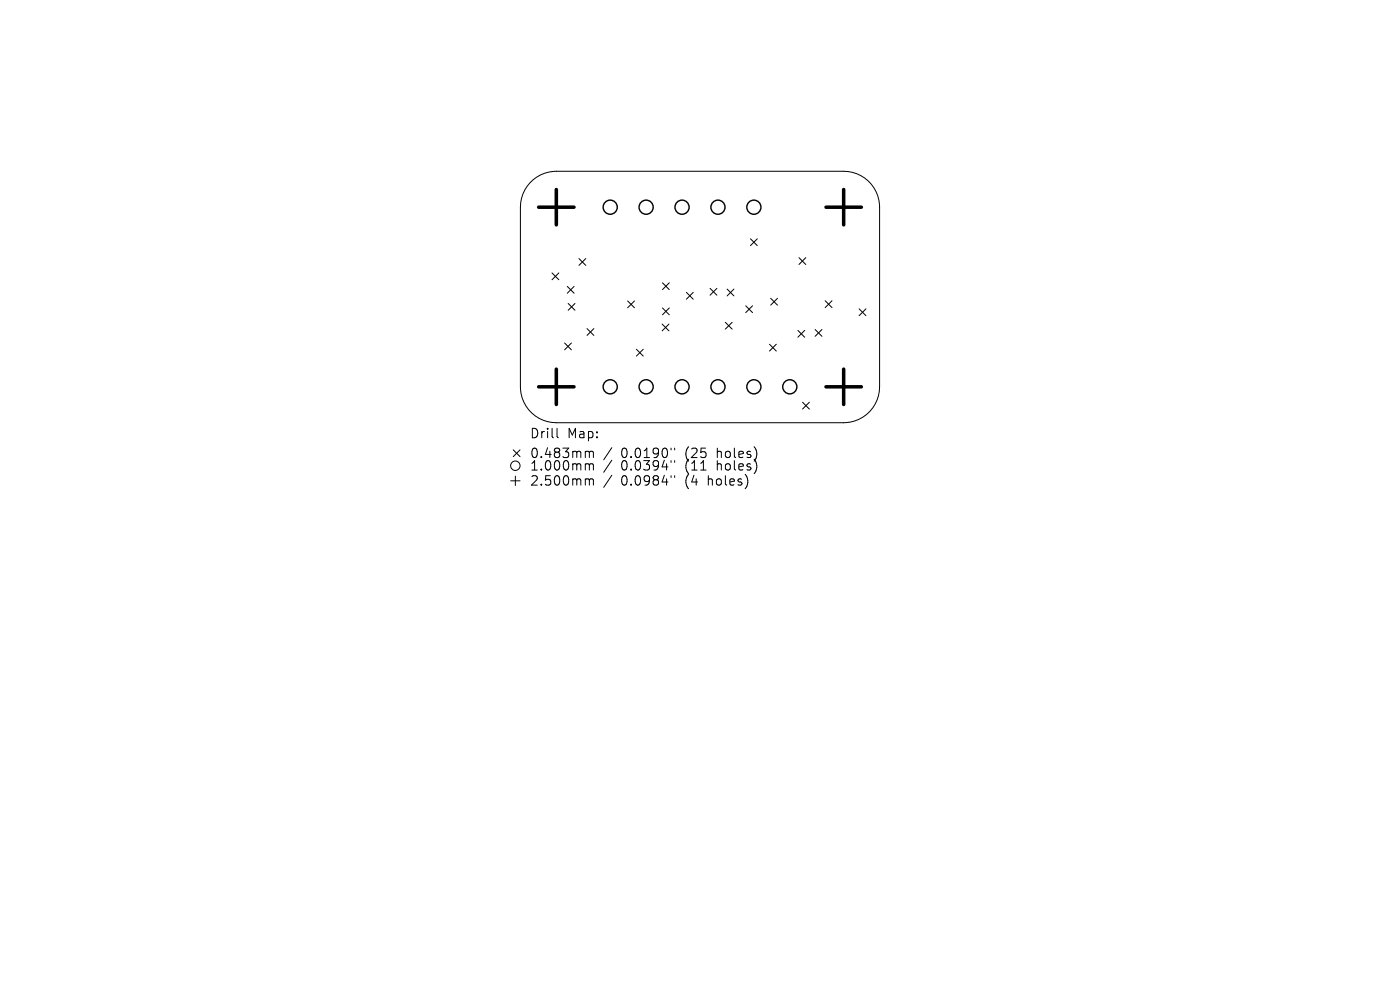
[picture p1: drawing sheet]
<svg xmlns="http://www.w3.org/2000/svg" width="297mm" height="210mm" viewBox="0 0 297 210" stroke-linecap="round" stroke-linejoin="round" font-family="sans-serif">
<defs><g id="words">
<g font-size="2.8">
<text x="112.3" y="93.2">Drill</text>
<text x="120.3" y="93.2">Map:</text>
<text x="112.3" y="97.4">0.483mm</text>
<text x="112.3" y="100.1">1.000mm</text>
<text x="131.8" y="97.4">0.0190&quot;</text>
<text x="131.8" y="100.1">0.0394&quot;</text>
<text x="145.5" y="97.4">(25</text>
<text x="145.5" y="100.1">(11</text>
<text x="152.4" y="97.4">holes)</text>
<text x="152.4" y="100.1">holes)</text>
<text x="112.3" y="103.3">2.500mm</text>
<text x="131.8" y="103.3">0.0984&quot;</text>
<text x="145.5" y="103.3">(4</text>
<text x="150.5" y="103.3">holes)</text>
</g>
</g></defs>
<g fill="none" stroke="#000" stroke-width=".21">
<path d="M112.5 38.7a7.6 7.6 0 0 1 5.5-2.4h61a7.6 7.6 0 0 1 7.6 7.7v38.1a7.6 7.6 0 0 1-7.6 7.6h-61a7.6 7.6 0 0 1-7.6-7.6v-38.1a7.6 7.6 0 0 1 2.1-5.3zM117.1 57.9l1.5 1.4M118.6 57.9l-1.5 1.4M122.8 54.8l1.5 1.5M124.3 54.8l-1.5 1.5M140.5 60l1.5 1.4M142 60l-1.5 1.4M159.2 50.7l1.5 1.4M160.7 50.7l-1.5 1.4M169.5 54.7l1.4 1.4M170.9 54.7l-1.4 1.4M119.8 72.8l1.4 1.4"/>
<path d="M120.3 60.8l1.5 1.4M120.5 64.4l1.5 1.4M121.2 72.8l-1.4 1.4M121.8 60.8l-1.5 1.4M122 64.4l-1.5 1.4M124.5 69.7l1.5 1.5M126 69.7l-1.5 1.5M133.2 63.8l1.4 1.5M134.6 63.8l-1.4 1.5M135 74.1l1.5 1.4M136.5 74.1l-1.5 1.4M140.5 68.7l1.4 1.5"/>
<path d="M140.5 65.3l1.5 1.5M141.9 68.7l-1.4 1.5M142 65.3l-1.5 1.5M145.6 62l1.5 1.5M147.1 62l-1.5 1.5M150.6 61.2l1.5 1.4M152.1 61.2l-1.5 1.4M153.9 68.4l1.4 1.4M154.3 61.3l1.4 1.5M155.3 68.4l-1.4 1.4M155.7 61.3l-1.4 1.5M158.2 64.9l1.4 1.4"/>
<path d="M159.6 64.9l-1.4 1.4M163.2 73l1.5 1.5M163.5 63.3l1.4 1.4M164.7 73l-1.5 1.5M164.9 63.3l-1.4 1.4M169.3 70.1l1.4 1.4M170.7 70.1l-1.4 1.4M172.9 69.9l1.5 1.4M174.4 69.9l-1.5 1.4M175.1 63.8l1.4 1.5M176.5 63.8l-1.4 1.5M182.3 65.5l1.4 1.5"/>
<path d="M183.7 65.5l-1.4 1.5M108.9 95.4l1.4 1.5M110.3 95.4l-1.4 1.5M118.2 90.9v1.7l.3 .3M124.5 95.7l.4 .1 .1 .2M124.5 98.4h.2l.3 .3M125 96l.3-.3 .5 .1 .1 1.3M125 96v1.1M125 98.7v1M125 98.7l.3-.3 .5 .1 .1 1.2M129.8 95l-1.7 2.5M129.8 97.6l-1.7 2.6"/>
<path d="M142.4 95.1v.3M142.4 97.7v.4M143.1 95.1v.3M143.1 97.7v.4M170.3 85.3l1.4 1.5M171.7 85.3l-1.4 1.5M108.3 102h2M109.3 101v2M124.5 101.6h.2l.3 .3M125 101.9v1M125 101.9l.3-.3 .5 .1 .1 1.2M129.8 100.8l-1.7 2.6"/>
<path d="M142.4 100.9v.4M143.1 100.9v.4"/>
<circle cx="109.3" cy="98.8" r="1"/>
</g>
<g fill="none" stroke="#000" stroke-width=".3">
<circle cx="129.5" cy="44" r="1.5"/>
<circle cx="137.1" cy="44" r="1.5"/>
<circle cx="144.7" cy="44" r="1.5"/>
<circle cx="152.3" cy="44" r="1.5"/>
<circle cx="159.9" cy="44" r="1.5"/>
<circle cx="129.5" cy="82.1" r="1.5"/>
<circle cx="137.1" cy="82.1" r="1.5"/>
<circle cx="144.7" cy="82.1" r="1.5"/>
<circle cx="152.3" cy="82.1" r="1.5"/>
<circle cx="159.9" cy="82.1" r="1.5"/>
<circle cx="167.6" cy="82.1" r="1.5"/>
</g>
<path d="M114.3 44h7.5M118 40.2v7.5M175.2 44h7.5M179 40.2v7.5M118 78.3v7.5M179 78.3v7.5M114.3 82.1h7.5M175.2 82.1h7.5" fill="none" stroke="#000" stroke-width=".75"/>
<use href="#words"/>
</svg>
